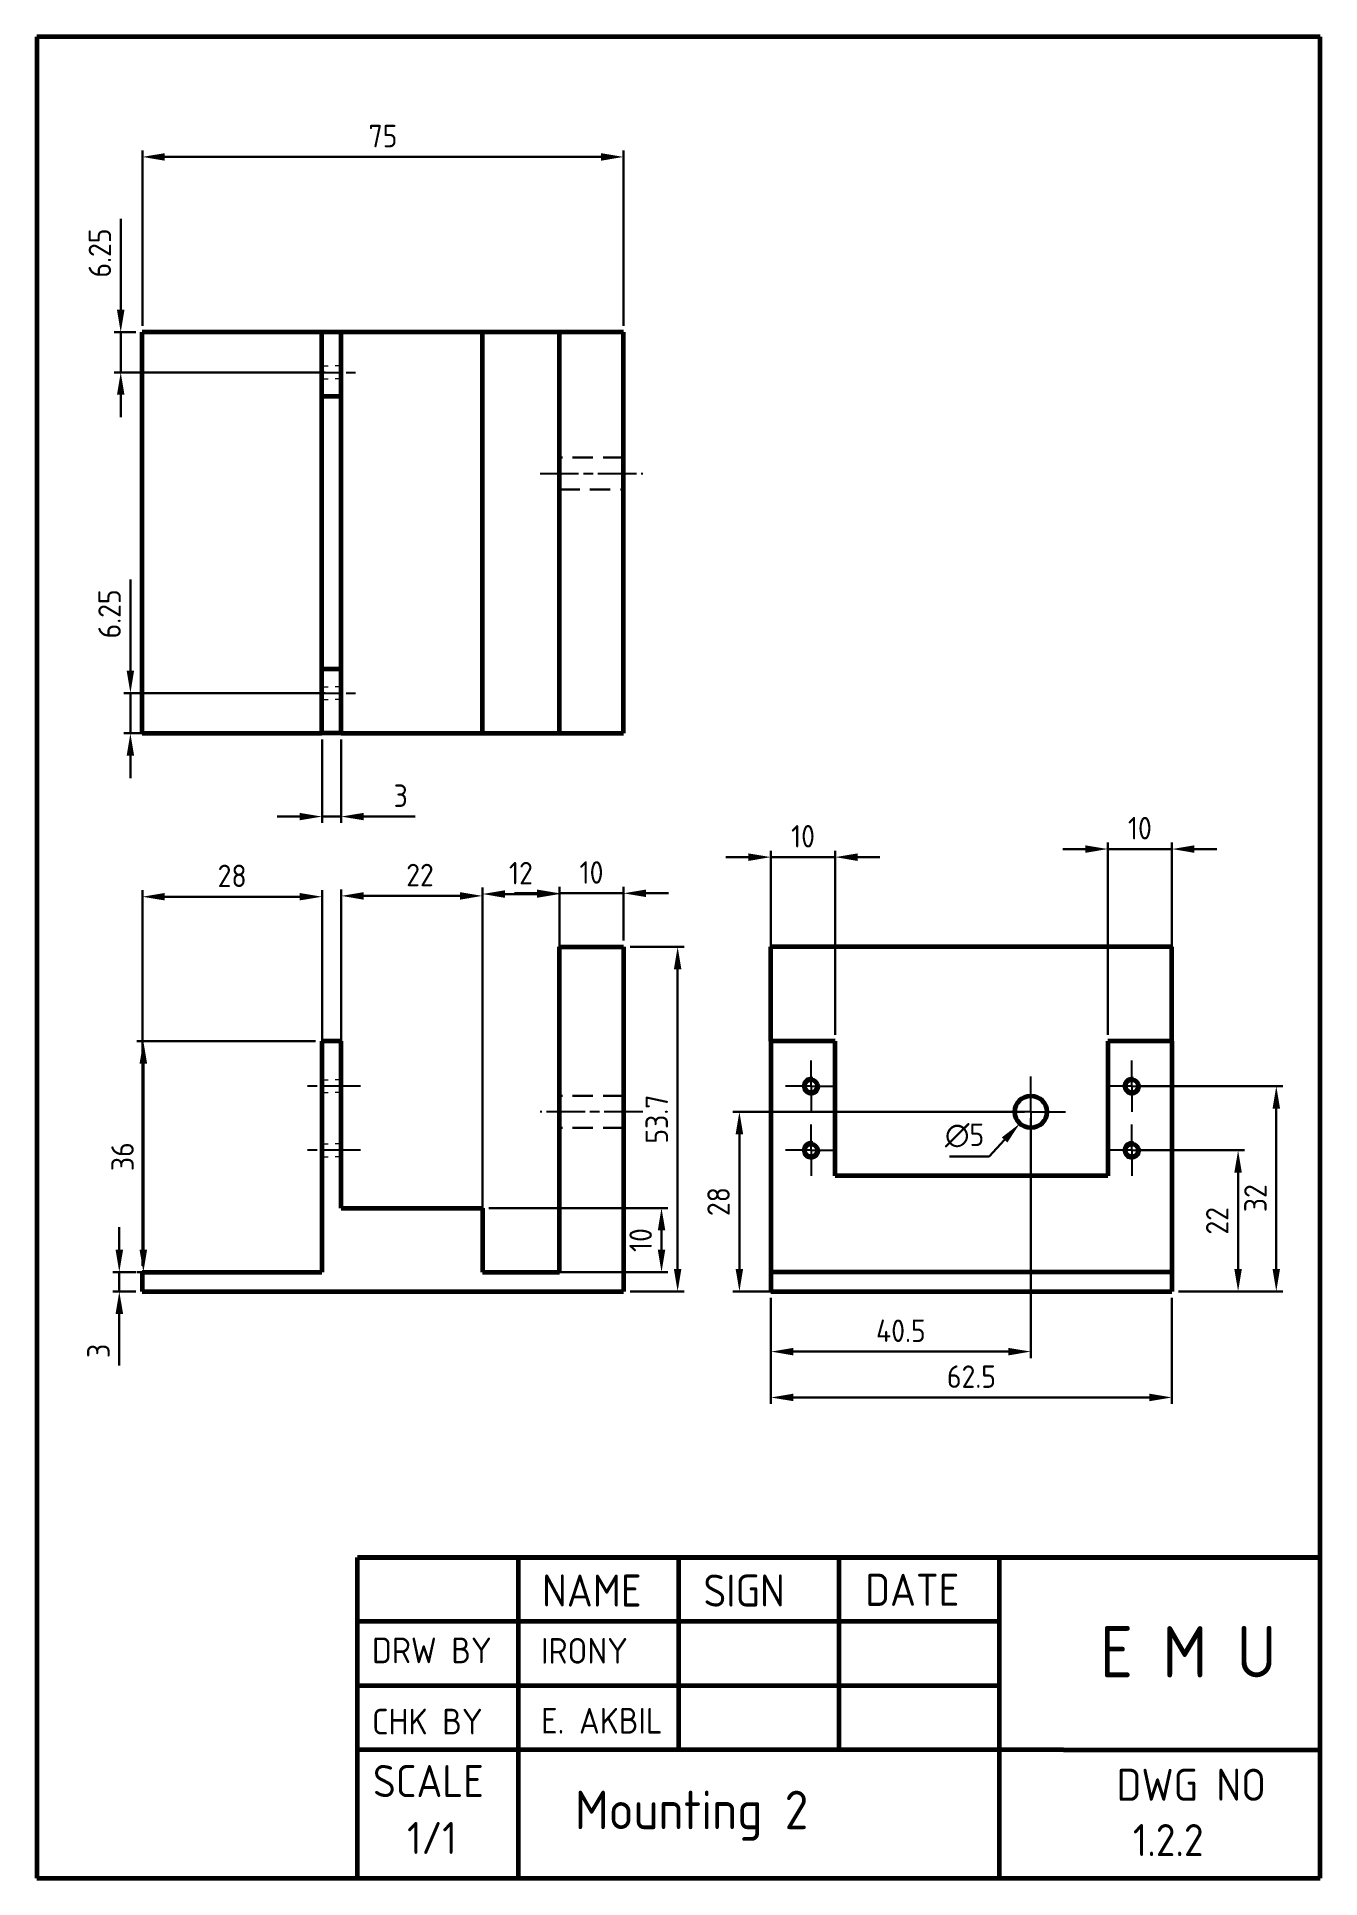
# Paper-space layout 'Title Block' of a CAD drawing. Header units: millimetres. Extents: x 4 to 204, y 4 to 291.
# The model-space entities are those that its viewports show. They can reach past a viewport. Long polylines and large blocks are cut down to what shows.
import ezdxf

# ---------------------------------------------------------------- set-up
doc = ezdxf.new("R2010")
doc.units = ezdxf.units.MM
for name, pattern in [('AM_ISO08W050', [18, 12, -1.5, 3, -1.5]), ('AM_ISO08W050x2', [9, 6, -0.75, 1.5, -0.75]), ('HIDDEN2', [4.7625, 3.175, -1.5875])]:
    doc.linetypes.add(name, pattern=pattern)
doc.layers.get('0').update_dxf_attribs({"lineweight": 60})
for name, color, linetype, lineweight in [('AM_7', 4, 'AM_ISO08W050', 25), ('Annotations', 50, 'Continuous', 30), ('Hidden Line', 7, 'HIDDEN2', 30)]:
    doc.layers.add(name, color=color, linetype=linetype, lineweight=lineweight)
doc.layers.add('viewport', color=7, linetype='Continuous')
doc.layers.get('viewport').off()
doc.styles.get("Standard").update_dxf_attribs({"font": 'ISOCP.SHX'})
doc.dimstyles.new('AM_ISO', dxfattribs={"dimtxt": 3.5, "dimasz": 3.5, "dimexe": 1, "dimexo": 1, "dimgap": 1.5, "dimtad": 1, "dimdsep": 46, "dimtxsty": 'Standard', "dimcen": 0, "dimclrd": 256, "dimclre": 256, "dimclrt": 2, "dimadec": 0, "dimazin": 2, "dimtp": 0.1, "dimtm": 0.1, "dimtfac": 0.71, "dimtdec": 3, "dimtmove": 0, "dimatfit": 3, "dimfxl": 1, "dimlwd": -1, "dimlwe": -1, "dimarcsym": 1})
doc.dimstyles.new('AM_ISO$3', dxfattribs={"dimtxt": 3.5, "dimasz": 3.5, "dimexe": 1, "dimexo": 1, "dimgap": 1.5, "dimtad": 1, "dimtoh": 1, "dimdsep": 46, "dimtxsty": 'Standard', "dimcen": 0, "dimclrd": 256, "dimclre": 256, "dimclrt": 2, "dimadec": 0, "dimazin": 2, "dimtp": 0.1, "dimtm": 0.1, "dimtfac": 0.71, "dimtdec": 3, "dimtofl": 0, "dimtmove": 0, "dimatfit": 0, "dimfxl": 1, "dimlwd": -1, "dimlwe": -1, "dimarcsym": 1})

psp = doc.layouts.new('Title Block')

# ---------------------------------------------------------------- texts
at = {"attachment_point": 1}
for s, insert, char_height, width in [('NAME', (82.94, 51.52), 5, 20.6755), ('SIGN', (108.1, 51.52), 5, 20.6755), ('DATE', (133.3, 51.64), 5, 20.6755), ('E M U', (169.88, 43.48), 8, 31.5091), ('DRW BY', (56.44, 41.7), 4, 27.5), ('IRONY', (82.78, 41.63), 4, 21.0405), ('CHK BY', (56.44, 30.6), 4, 27.5), ('E. AKBIL', (82.78, 30.73), 4, 21.0405), ('SCALE', (56.59, 21.83), 5, 20.6755), ('DWG NO', (172.48, 21.25), 5, 29.164), ('Mounting 2', (88.05, 17.83), 6, 82.5), ('1/1', (61.91, 12.96), 5, 20.6755), ('1.2.2', (175.01, 12.63), 5, 20.6755)]:
    psp.add_mtext(s, dxfattribs=dict(at, insert=insert, char_height=char_height, width=width))

msp = doc.modelspace()

# ---------------------------------------------------------------- blocks, each defined once
blk = doc.blocks.new('*D9')
at = {"layer": 'Annotations', "linetype": 'ByBlock', "transparency": 16777216}
for p, q in [((185.5, 205), (193.92, 205)), ((192.92, 154.8), (192.92, 201.5)), ((185.5, 151.3), (193.92, 151.3))]:
    blk.add_line(p, q, dxfattribs=at)
at = {"layer": 'Annotations', "lineweight": 20, "transparency": 16777216}
for points in [[(192.34, 201.5), (193.51, 201.5), (192.92, 205)], [(192.34, 154.8), (193.51, 154.8), (192.92, 151.3)]]:
    blk.add_solid(points, dxfattribs=at)
at = {"layer": 'Defpoints', "color": 0, "lineweight": 20, "transparency": 16777216}
for p in [(184.5, 205), (192.92, 205), (184.5, 151.3)]:
    blk.add_point(p, dxfattribs=at)
at = {"layer": 'Annotations', "color": 2, "transparency": 16777216, "insert": (189.67, 178.15), "char_height": 3.5, "attachment_point": 5, "rotation": 90}
blk.add_mtext('53.7', dxfattribs=at)
blk = doc.blocks.new('*D10')
at = {"layer": 'Annotations', "linetype": 'ByBlock', "transparency": 16777216}
for p, q in [((105.91, 157.8), (105.91, 161.3)), ((108.5, 154.3), (104.91, 154.3)), ((105.91, 154.3), (105.91, 151.3)), ((108.5, 151.3), (104.91, 151.3)), ((105.91, 147.8), (105.91, 139.75))]:
    blk.add_line(p, q, dxfattribs=at)
at = {"layer": 'Annotations', "lineweight": 20, "transparency": 16777216}
for points in [[(105.33, 157.8), (106.5, 157.8), (105.91, 154.3)], [(105.33, 147.8), (106.5, 147.8), (105.91, 151.3)]]:
    blk.add_solid(points, dxfattribs=at)
at = {"layer": 'Defpoints', "color": 0, "lineweight": 20, "transparency": 16777216}
for p in [(109.5, 154.3), (105.91, 151.3), (109.5, 151.3)]:
    blk.add_point(p, dxfattribs=at)
at = {"layer": 'Annotations', "color": 2, "transparency": 16777216, "insert": (102.66, 142.03), "char_height": 3.5, "attachment_point": 5, "rotation": 90}
blk.add_mtext('3', dxfattribs=at)
blk = doc.blocks.new('*D11')
at = {"layer": 'Annotations', "linetype": 'ByBlock', "transparency": 16777216}
for p, q in [((109.5, 155.3), (109.5, 213.82)), ((113, 212.82), (134, 212.82)), ((137.5, 155.3), (137.5, 213.82))]:
    blk.add_line(p, q, dxfattribs=at)
at = {"layer": 'Annotations', "lineweight": 20, "transparency": 16777216}
for points in [[(113, 213.4), (113, 212.24), (109.5, 212.82)], [(134, 213.4), (134, 212.24), (137.5, 212.82)]]:
    blk.add_solid(points, dxfattribs=at)
at = {"layer": 'Defpoints', "color": 0, "lineweight": 20, "transparency": 16777216}
for p in [(137.5, 212.82), (109.5, 154.3), (137.5, 154.3)]:
    blk.add_point(p, dxfattribs=at)
at = {"layer": 'Annotations', "color": 2, "transparency": 16777216, "insert": (123.5, 216.07), "char_height": 3.5, "attachment_point": 5}
blk.add_mtext('28', dxfattribs=at)
blk = doc.blocks.new('*D12')
at = {"layer": 'Annotations', "linetype": 'ByBlock', "transparency": 16777216}
for p, q in [((140.5, 165.3), (140.5, 213.95)), ((144, 212.95), (159, 212.95)), ((162.5, 165.3), (162.5, 213.95))]:
    blk.add_line(p, q, dxfattribs=at)
at = {"layer": 'Annotations', "transparency": 16777216}
for points in [[(144, 213.53), (144, 212.36), (140.5, 212.95)], [(159, 213.53), (159, 212.36), (162.5, 212.95)]]:
    blk.add_solid(points, dxfattribs=at)
at = {"layer": 'Defpoints', "color": 0, "transparency": 16777216}
for p in [(162.5, 212.95), (140.5, 164.3), (162.5, 164.3)]:
    blk.add_point(p, dxfattribs=at)
at = {"layer": 'Annotations', "color": 2, "transparency": 16777216, "insert": (152.77, 216.2), "char_height": 3.5, "attachment_point": 5}
blk.add_mtext('22', dxfattribs=at)
blk = doc.blocks.new('*D13')
at = {"layer": 'Annotations', "linetype": 'ByBlock', "transparency": 16777216}
for p, q in [((162.5, 155.3), (162.5, 214.24)), ((166, 213.24), (171, 213.24)), ((174.5, 155.3), (174.5, 214.24))]:
    blk.add_line(p, q, dxfattribs=at)
at = {"layer": 'Annotations', "lineweight": 20, "transparency": 16777216}
for points in [[(166, 213.82), (166, 212.65), (162.5, 213.24)], [(171, 213.82), (171, 212.65), (174.5, 213.24)]]:
    blk.add_solid(points, dxfattribs=at)
at = {"layer": 'Defpoints', "color": 0, "lineweight": 20, "transparency": 16777216}
for p in [(174.5, 213.24), (162.5, 154.3), (174.5, 154.3)]:
    blk.add_point(p, dxfattribs=at)
at = {"layer": 'Annotations', "color": 2, "transparency": 16777216, "insert": (168.5, 216.49), "char_height": 3.5, "attachment_point": 5}
blk.add_mtext('12', dxfattribs=at)
blk = doc.blocks.new('*D14')
at = {"layer": 'Annotations', "linetype": 'ByBlock', "transparency": 16777216}
for p, q in [((171, 213.35), (167.5, 213.35)), ((174.5, 206), (174.5, 214.35)), ((174.5, 213.35), (184.5, 213.35)), ((184.5, 206), (184.5, 214.35)), ((188, 213.35), (191.5, 213.35))]:
    blk.add_line(p, q, dxfattribs=at)
at = {"layer": 'Annotations', "transparency": 16777216}
for points in [[(171, 213.94), (171, 212.77), (174.5, 213.35)], [(188, 213.94), (188, 212.77), (184.5, 213.35)]]:
    blk.add_solid(points, dxfattribs=at)
at = {"layer": 'Defpoints', "color": 0, "transparency": 16777216}
for p in [(184.5, 213.35), (174.5, 205), (184.5, 205)]:
    blk.add_point(p, dxfattribs=at)
at = {"layer": 'Annotations', "color": 2, "transparency": 16777216, "insert": (179.5, 216.6), "char_height": 3.5, "attachment_point": 5}
blk.add_mtext('10', dxfattribs=at)
blk = doc.blocks.new('*D15')
at = {"layer": 'Annotations', "linetype": 'ByBlock', "transparency": 16777216}
for p, q in [((136.5, 190.3), (108.66, 190.3)), ((109.66, 157.8), (109.66, 186.8)), ((136.5, 154.3), (108.66, 154.3))]:
    blk.add_line(p, q, dxfattribs=at)
at = {"layer": 'Annotations', "transparency": 16777216}
for points in [[(109.07, 186.8), (110.24, 186.8), (109.66, 190.3)], [(109.07, 157.8), (110.24, 157.8), (109.66, 154.3)]]:
    blk.add_solid(points, dxfattribs=at)
at = {"layer": 'Defpoints', "color": 0, "transparency": 16777216}
for p in [(109.66, 190.3), (137.5, 190.3), (137.5, 154.3)]:
    blk.add_point(p, dxfattribs=at)
at = {"layer": 'Annotations', "color": 2, "transparency": 16777216, "insert": (106.41, 172.3), "char_height": 3.5, "attachment_point": 5, "rotation": 90}
blk.add_mtext('36', dxfattribs=at)
blk = doc.blocks.new('*D16')
at = {"layer": 'Annotations', "linetype": 'ByBlock', "transparency": 16777216}
for p, q in [((163.5, 164.3), (191.41, 164.3)), ((190.41, 160.8), (190.41, 157.8)), ((163.5, 154.3), (191.41, 154.3))]:
    blk.add_line(p, q, dxfattribs=at)
at = {"layer": 'Annotations', "lineweight": 20, "transparency": 16777216}
for points in [[(189.83, 160.8), (191, 160.8), (190.41, 164.3)], [(189.83, 157.8), (191, 157.8), (190.41, 154.3)]]:
    blk.add_solid(points, dxfattribs=at)
at = {"layer": 'Defpoints', "color": 0, "lineweight": 20, "transparency": 16777216}
for p in [(162.5, 164.3), (162.5, 154.3), (190.41, 154.3)]:
    blk.add_point(p, dxfattribs=at)
at = {"layer": 'Annotations', "color": 2, "transparency": 16777216, "insert": (187.16, 159.3), "char_height": 3.5, "attachment_point": 5, "rotation": 90}
blk.add_mtext('10', dxfattribs=at)
blk = doc.blocks.new('*D17')
at = {"layer": 'Annotations', "linetype": 'ByBlock', "transparency": 16777216}
for p, q in [((109.5, 301.8), (109.5, 329.13)), ((113, 328.13), (181, 328.13)), ((184.5, 301.8), (184.5, 329.13))]:
    blk.add_line(p, q, dxfattribs=at)
at = {"layer": 'Annotations', "lineweight": 20, "transparency": 16777216}
for points in [[(113, 328.71), (113, 327.54), (109.5, 328.13)], [(181, 328.71), (181, 327.54), (184.5, 328.13)]]:
    blk.add_solid(points, dxfattribs=at)
at = {"layer": 'Defpoints', "color": 0, "lineweight": 20, "transparency": 16777216}
for p in [(184.5, 328.13), (109.5, 300.8), (184.5, 300.8)]:
    blk.add_point(p, dxfattribs=at)
at = {"layer": 'Annotations', "color": 2, "lineweight": 20, "transparency": 16777216, "insert": (147, 331.38), "char_height": 3.5, "attachment_point": 5}
blk.add_mtext('75', dxfattribs=at)
blk = doc.blocks.new('*D19')
at = {"layer": 'Annotations', "linetype": 'ByBlock', "transparency": 16777216}
for p, q in [((107.64, 248.05), (107.64, 262.25)), ((138, 244.55), (106.64, 244.55)), ((107.64, 238.3), (107.64, 244.55)), ((138, 238.3), (106.64, 238.3)), ((107.64, 234.8), (107.64, 231.3))]:
    blk.add_line(p, q, dxfattribs=at)
at = {"layer": 'Annotations', "lineweight": 20, "transparency": 16777216}
for points in [[(107.06, 248.05), (108.22, 248.05), (107.64, 244.55)], [(107.06, 234.8), (108.22, 234.8), (107.64, 238.3)]]:
    blk.add_solid(points, dxfattribs=at)
at = {"layer": 'Defpoints', "color": 0, "lineweight": 20, "transparency": 16777216}
for p in [(107.64, 244.55), (139, 244.55), (139, 238.3)]:
    blk.add_point(p, dxfattribs=at)
at = {"layer": 'Annotations', "color": 2, "lineweight": 20, "transparency": 16777216, "insert": (104.39, 256.9), "char_height": 3.5, "attachment_point": 5, "rotation": 90}
blk.add_mtext('6.25', dxfattribs=at)
blk = doc.blocks.new('*D21')
at = {"layer": 'Annotations', "linetype": 'ByBlock', "transparency": 16777216}
for p, q in [((106.13, 304.3), (106.13, 318.5)), ((108.5, 300.8), (105.13, 300.8)), ((106.13, 294.55), (106.13, 300.8)), ((138, 294.55), (105.13, 294.55)), ((106.13, 291.05), (106.13, 287.55))]:
    blk.add_line(p, q, dxfattribs=at)
at = {"layer": 'Annotations', "lineweight": 20, "transparency": 16777216}
for points in [[(105.55, 304.3), (106.72, 304.3), (106.13, 300.8)], [(105.55, 291.05), (106.72, 291.05), (106.13, 294.55)]]:
    blk.add_solid(points, dxfattribs=at)
at = {"layer": 'Defpoints', "color": 0, "lineweight": 20, "transparency": 16777216}
for p in [(106.13, 300.8), (109.5, 300.8), (139, 294.55)]:
    blk.add_point(p, dxfattribs=at)
at = {"layer": 'Annotations', "color": 2, "lineweight": 20, "transparency": 16777216, "insert": (102.88, 313.15), "char_height": 3.5, "attachment_point": 5, "rotation": 90}
blk.add_mtext('6.25', dxfattribs=at)
blk = doc.blocks.new('*D22')
at = {"layer": 'Annotations', "linetype": 'ByBlock', "transparency": 16777216}
for p, q in [((207.46, 150.3), (207.46, 133.77)), ((269.96, 150.3), (269.96, 133.77)), ((210.96, 134.77), (266.46, 134.77))]:
    blk.add_line(p, q, dxfattribs=at)
at = {"layer": 'Annotations', "lineweight": 20, "transparency": 16777216}
for points in [[(210.96, 135.36), (210.96, 134.19), (207.46, 134.77)], [(266.46, 135.36), (266.46, 134.19), (269.96, 134.77)]]:
    blk.add_solid(points, dxfattribs=at)
at = {"layer": 'Defpoints', "color": 0, "lineweight": 20, "transparency": 16777216}
for p in [(207.46, 151.3), (269.96, 151.3), (269.96, 134.77)]:
    blk.add_point(p, dxfattribs=at)
at = {"layer": 'Annotations', "color": 2, "lineweight": 20, "transparency": 16777216, "insert": (238.71, 138.02), "char_height": 3.5, "attachment_point": 5}
blk.add_mtext('62.5', dxfattribs=at)
blk = doc.blocks.new('*D23')
at = {"layer": 'Annotations', "linetype": 'ByBlock', "transparency": 16777216}
for p, q in [((264.71, 173.3), (281.27, 173.3)), ((280.27, 154.8), (280.27, 169.8)), ((270.96, 151.3), (281.27, 151.3))]:
    blk.add_line(p, q, dxfattribs=at)
at = {"layer": 'Annotations', "lineweight": 20, "transparency": 16777216}
for points in [[(279.68, 169.8), (280.85, 169.8), (280.27, 173.3)], [(279.68, 154.8), (280.85, 154.8), (280.27, 151.3)]]:
    blk.add_solid(points, dxfattribs=at)
at = {"layer": 'Defpoints', "color": 0, "lineweight": 20, "transparency": 16777216}
for p in [(263.71, 173.3), (280.27, 173.3), (269.96, 151.3)]:
    blk.add_point(p, dxfattribs=at)
at = {"layer": 'Annotations', "color": 2, "lineweight": 20, "transparency": 16777216, "insert": (277.02, 162.3), "char_height": 3.5, "attachment_point": 5, "rotation": 90}
blk.add_mtext('22', dxfattribs=at)
blk = doc.blocks.new('*D24')
at = {"layer": 'Annotations', "linetype": 'ByBlock', "transparency": 16777216}
for p, q in [((264.71, 183.3), (287.22, 183.3)), ((286.22, 154.8), (286.22, 179.8)), ((270.96, 151.3), (287.22, 151.3))]:
    blk.add_line(p, q, dxfattribs=at)
at = {"layer": 'Annotations', "lineweight": 20, "transparency": 16777216}
for points in [[(285.64, 179.8), (286.8, 179.8), (286.22, 183.3)], [(285.64, 154.8), (286.8, 154.8), (286.22, 151.3)]]:
    blk.add_solid(points, dxfattribs=at)
at = {"layer": 'Defpoints', "color": 0, "lineweight": 20, "transparency": 16777216}
for p in [(263.71, 183.3), (286.22, 183.3), (269.96, 151.3)]:
    blk.add_point(p, dxfattribs=at)
at = {"layer": 'Annotations', "color": 2, "lineweight": 20, "transparency": 16777216, "insert": (282.97, 165.83), "char_height": 3.5, "attachment_point": 5, "rotation": 90}
blk.add_mtext('32', dxfattribs=at)
blk = doc.blocks.new('*D25')
at = {"layer": 'Annotations', "linetype": 'ByBlock', "transparency": 16777216}
for p, q in [((203.96, 218.99), (200.46, 218.99)), ((207.46, 191.3), (207.46, 219.99)), ((207.46, 218.99), (217.46, 218.99)), ((217.46, 191.3), (217.46, 219.99)), ((220.96, 218.99), (224.46, 218.99))]:
    blk.add_line(p, q, dxfattribs=at)
at = {"layer": 'Annotations', "lineweight": 20, "transparency": 16777216}
for points in [[(203.96, 219.57), (203.96, 218.4), (207.46, 218.99)], [(220.96, 219.57), (220.96, 218.4), (217.46, 218.99)]]:
    blk.add_solid(points, dxfattribs=at)
at = {"layer": 'Defpoints', "color": 0, "lineweight": 20, "transparency": 16777216}
for p in [(217.46, 218.99), (207.46, 190.3), (217.46, 190.3)]:
    blk.add_point(p, dxfattribs=at)
at = {"layer": 'Annotations', "color": 2, "lineweight": 20, "transparency": 16777216, "insert": (212.46, 222.24), "char_height": 3.5, "attachment_point": 5}
blk.add_mtext('10', dxfattribs=at)
blk = doc.blocks.new('*D26')
at = {"layer": 'Annotations', "linetype": 'ByBlock', "transparency": 16777216}
for p, q in [((259.96, 191.3), (259.96, 221.25)), ((269.96, 191.3), (269.96, 221.25)), ((256.46, 220.25), (252.96, 220.25)), ((259.96, 220.25), (269.96, 220.25)), ((273.46, 220.25), (276.96, 220.25))]:
    blk.add_line(p, q, dxfattribs=at)
at = {"layer": 'Annotations', "lineweight": 20, "transparency": 16777216}
for points in [[(256.46, 220.83), (256.46, 219.66), (259.96, 220.25)], [(273.46, 220.83), (273.46, 219.66), (269.96, 220.25)]]:
    blk.add_solid(points, dxfattribs=at)
at = {"layer": 'Defpoints', "color": 0, "lineweight": 20, "transparency": 16777216}
for p in [(269.96, 220.25), (259.96, 190.3), (269.96, 190.3)]:
    blk.add_point(p, dxfattribs=at)
at = {"layer": 'Annotations', "color": 2, "lineweight": 20, "transparency": 16777216, "insert": (264.96, 223.5), "char_height": 3.5, "attachment_point": 5}
blk.add_mtext('10', dxfattribs=at)
blk = doc.blocks.new('*D27')
at = {"layer": 'Annotations', "linetype": 'ByBlock', "transparency": 16777216}
for p, q in [((137.5, 237.3), (137.5, 224.31)), ((140.5, 237.3), (140.5, 224.31)), ((134, 225.31), (130.5, 225.31)), ((137.5, 225.31), (140.5, 225.31)), ((144, 225.31), (152.04, 225.31))]:
    blk.add_line(p, q, dxfattribs=at)
at = {"layer": 'Annotations', "lineweight": 20, "transparency": 16777216}
for points in [[(134, 225.89), (134, 224.73), (137.5, 225.31)], [(144, 225.89), (144, 224.73), (140.5, 225.31)]]:
    blk.add_solid(points, dxfattribs=at)
at = {"layer": 'Defpoints', "color": 0, "lineweight": 20, "transparency": 16777216}
for p in [(137.5, 238.3), (140.5, 238.3), (140.5, 225.31)]:
    blk.add_point(p, dxfattribs=at)
at = {"layer": 'Annotations', "color": 2, "lineweight": 20, "transparency": 16777216, "insert": (149.77, 228.56), "char_height": 3.5, "attachment_point": 5}
blk.add_mtext('3', dxfattribs=at)
blk = doc.blocks.new('*D28')
at = {"layer": 'Annotations', "linetype": 'ByBlock', "transparency": 16777216}
for p, q in [((247.96, 178.3), (247.96, 140.92)), ((207.46, 150.3), (207.46, 140.92)), ((244.46, 141.92), (210.96, 141.92))]:
    blk.add_line(p, q, dxfattribs=at)
at = {"layer": 'Annotations', "lineweight": 20, "transparency": 16777216}
for points in [[(210.96, 142.5), (210.96, 141.33), (207.46, 141.92)], [(244.46, 142.5), (244.46, 141.33), (247.96, 141.92)]]:
    blk.add_solid(points, dxfattribs=at)
at = {"layer": 'Defpoints', "color": 0, "lineweight": 20, "transparency": 16777216}
for p in [(247.96, 179.3), (207.46, 151.3), (207.46, 141.92)]:
    blk.add_point(p, dxfattribs=at)
at = {"layer": 'Annotations', "color": 2, "lineweight": 20, "transparency": 16777216, "insert": (227.71, 145.17), "char_height": 3.5, "attachment_point": 5}
blk.add_mtext('40.5', dxfattribs=at)
blk = doc.blocks.new('*D29')
at = {"layer": 'Annotations', "linetype": 'ByBlock', "transparency": 16777216}
for p, q in [((246.96, 179.3), (201.55, 179.3)), ((202.55, 175.8), (202.55, 154.8)), ((246.96, 151.3), (201.55, 151.3))]:
    blk.add_line(p, q, dxfattribs=at)
at = {"layer": 'Annotations', "lineweight": 20, "transparency": 16777216}
for points in [[(201.96, 175.8), (203.13, 175.8), (202.55, 179.3)], [(201.96, 154.8), (203.13, 154.8), (202.55, 151.3)]]:
    blk.add_solid(points, dxfattribs=at)
at = {"layer": 'Defpoints', "color": 0, "lineweight": 20, "transparency": 16777216}
for p in [(247.96, 179.3), (202.55, 151.3), (247.96, 151.3)]:
    blk.add_point(p, dxfattribs=at)
at = {"layer": 'Annotations', "color": 2, "lineweight": 20, "transparency": 16777216, "insert": (199.3, 165.3), "char_height": 3.5, "attachment_point": 5, "rotation": 90}
blk.add_mtext('28', dxfattribs=at)
blk = doc.blocks.new('*D30')
at = {"layer": 'Annotations', "linetype": 'ByBlock', "transparency": 16777216}
for p, q in [((241.49, 172.35), (235.29, 172.35)), ((243.87, 174.91), (241.49, 172.35))]:
    blk.add_line(p, q, dxfattribs=at)
at = {"layer": 'Annotations', "lineweight": 20, "transparency": 16777216}
blk.add_solid([(243.45, 175.31), (244.3, 174.51), (246.26, 177.47)], dxfattribs=at)
at = {"layer": 'Defpoints', "color": 0, "lineweight": 20, "transparency": 16777216}
for p in [(249.67, 181.13), (246.26, 177.47)]:
    blk.add_point(p, dxfattribs=at)
at = {"layer": 'Annotations', "color": 2, "lineweight": 20, "transparency": 16777216, "insert": (237.64, 175.6), "char_height": 3.5, "attachment_point": 5}
blk.add_mtext('∅5', dxfattribs=at)

# ---------------------------------------------------------------- dimensions: what is measured, and where the dimension line sits
at = {"layer": 'Annotations', "lineweight": 20}
for base, p1, p2, picture, middle in [((184.495, 328.126), (109.495, 300.8), (184.495, 300.8), '*D17', (146.995, 331.376)), ((140.495, 225.309), (137.495, 238.3), (140.495, 238.3), '*D27', (149.768, 228.559)), ((217.462, 218.987), (207.462, 190.299), (217.462, 190.299), '*D25', (212.462, 222.237)), ((269.962, 220.247), (259.962, 190.299), (269.962, 190.299), '*D26', (264.962, 223.497)), ((207.462, 141.916), (247.964, 179.299), (207.462, 151.299), '*D28', (227.713, 145.166)), ((269.962, 134.774), (207.462, 151.299), (269.962, 151.299), '*D22', (238.712, 138.025))]:
    dim = msp.add_linear_dim(base=base, p1=p1, p2=p2, dimstyle='AM_ISO', dxfattribs=at)
    dim.commit()
    dim.dimension.update_dxf_attribs({"geometry": picture, "text_midpoint": middle})
for base, p1, p2, picture, middle in [((106.134, 300.8), (138.995, 294.55), (109.495, 300.8), '*D21', (102.884, 313.152)), ((107.641, 244.55), (138.995, 238.3), (138.995, 244.55), '*D19', (104.391, 256.902)), ((202.547, 151.299), (247.964, 179.299), (247.964, 151.299), '*D29', (199.296, 165.299))]:
    dim = msp.add_linear_dim(base=base, p1=p1, p2=p2, angle=90, dimstyle='AM_ISO', dxfattribs=at)
    dim.commit()
    dim.dimension.update_dxf_attribs({"geometry": picture, "text_midpoint": middle})
at = {"layer": 'Annotations'}
for base, p1, p2, picture, middle in [((137.495, 212.82), (109.495, 154.299), (137.495, 154.299), '*D11', (123.495, 212.82)), ((162.495, 212.946), (140.495, 164.299), (162.495, 164.299), '*D12', (152.774, 212.946)), ((174.495, 213.238), (162.495, 154.299), (174.495, 154.299), '*D13', (168.495, 213.238))]:
    dim = msp.add_linear_dim(base=base, p1=p1, p2=p2, dimstyle='AM_ISO', dxfattribs=at)
    dim.commit()
    dim.dimension.update_dxf_attribs({"geometry": picture, "text_midpoint": middle, "dimtype": 160})
dim = msp.add_linear_dim(base=(184.495, 213.352), p1=(174.495, 204.999), p2=(184.495, 204.999), dimstyle='AM_ISO', dxfattribs=at)
dim.commit()
dim.dimension.update_dxf_attribs({"geometry": '*D14', "text_midpoint": (179.495, 216.602)})
for base, p1, p2, picture, middle in [((192.925, 204.999), (184.495, 151.299), (184.495, 204.999), '*D9', (192.925, 178.149)), ((190.415, 154.299), (162.495, 164.299), (162.495, 154.299), '*D16', (190.415, 159.299))]:
    dim = msp.add_linear_dim(base=base, p1=p1, p2=p2, angle=90, dimstyle='AM_ISO', dxfattribs=at)
    dim.commit()
    dim.dimension.update_dxf_attribs({"geometry": picture, "text_midpoint": middle, "dimtype": 160})
for base, p1, p2, picture, middle in [((109.658, 190.299), (137.495, 154.299), (137.495, 190.299), '*D15', (106.408, 172.299)), ((105.913, 151.299), (109.495, 154.299), (109.495, 151.299), '*D10', (102.663, 142.026))]:
    dim = msp.add_linear_dim(base=base, p1=p1, p2=p2, angle=90, dimstyle='AM_ISO', dxfattribs=at)
    dim.commit()
    dim.dimension.update_dxf_attribs({"geometry": picture, "text_midpoint": middle})
at = {"layer": 'Annotations', "lineweight": 20}
dim = msp.add_diameter_dim_2p(p1=(249.669, 181.127), p2=(246.259, 177.47), dimstyle='AM_ISO$3', dxfattribs=at)
dim.commit()
dim.dimension.update_dxf_attribs({"geometry": '*D30', "text_midpoint": (237.638, 172.35), "dimtype": 163})
for base, p2, picture, middle in [((286.221, 183.299), (263.712, 183.299), '*D24', (286.221, 165.83)), ((280.266, 173.299), (263.712, 173.299), '*D23', (280.266, 162.299))]:
    dim = msp.add_linear_dim(base=base, p1=(269.962, 151.299), p2=p2, angle=90, dimstyle='AM_ISO', dxfattribs=at)
    dim.commit()
    dim.dimension.update_dxf_attribs({"geometry": picture, "text_midpoint": middle, "dimtype": 160})

# ---------------------------------------------------------------- linework, layer by layer
for p, q in [((109.495, 238.3), (109.495, 300.8)), ((137.495, 300.8), (109.495, 300.8)), ((137.495, 290.8), (137.495, 300.8)), ((140.495, 300.8), (137.495, 300.8)), ((140.495, 290.8), (140.495, 300.8)), ((162.495, 300.8), (140.495, 300.8)), ((162.495, 238.3), (162.495, 300.8)), ((174.495, 300.8), (162.495, 300.8)), ((174.495, 238.3), (174.495, 300.8)), ((184.495, 300.8), (174.495, 300.8)), ((184.495, 238.3), (184.495, 300.8)), ((140.495, 290.8), (137.495, 290.8)), ((137.495, 248.3), (137.495, 290.8)), ((140.495, 248.3), (140.495, 290.8)), ((140.495, 248.3), (137.495, 248.3)), ((137.495, 238.3), (137.495, 248.3)), ((140.495, 238.3), (140.495, 248.3)), ((109.495, 238.3), (137.495, 238.3)), ((140.495, 238.3), (137.495, 238.3)), ((140.495, 238.3), (162.495, 238.3)), ((162.495, 238.3), (174.495, 238.3)), ((174.495, 238.3), (184.495, 238.3)), ((174.495, 154.299), (174.495, 204.999)), ((174.495, 204.999), (184.495, 204.999)), ((184.495, 204.999), (184.495, 151.299)), ((269.962, 204.999), (207.462, 204.999)), ((207.462, 190.299), (207.462, 204.999)), ((269.962, 190.299), (269.962, 204.999)), ((137.495, 190.299), (137.495, 154.299)), ((140.495, 190.299), (137.495, 190.299)), ((140.495, 164.299), (140.495, 190.299)), ((217.462, 190.299), (207.462, 190.299)), ((207.462, 190.299), (207.462, 154.299)), ((217.462, 169.299), (217.462, 190.299)), ((259.962, 190.299), (259.962, 169.299)), ((269.962, 190.299), (259.962, 190.299)), ((269.962, 190.299), (269.962, 154.299)), ((259.962, 169.299), (217.462, 169.299)), ((140.495, 164.299), (162.495, 164.299)), ((162.495, 164.299), (162.495, 154.299)), ((109.495, 154.299), (109.495, 151.299)), ((109.495, 154.299), (137.495, 154.299)), ((162.495, 154.299), (174.495, 154.299)), ((207.462, 154.299), (207.462, 151.299)), ((269.962, 154.299), (207.462, 154.299)), ((269.962, 154.299), (269.962, 151.299)), ((109.495, 151.299), (184.495, 151.299)), ((207.462, 151.299), (269.962, 151.299))]:
    msp.add_line(p, q)
for centre, radius in [((213.712, 183.299), 1), ((263.712, 183.299), 1), ((247.964, 179.299), 2.5), ((213.712, 173.299), 1), ((263.712, 173.299), 1)]:
    msp.add_circle(centre, radius)
at = {"lineweight": 20}
for centre in [(213.712, 183.299), (263.712, 183.299), (213.712, 173.299), (263.712, 173.299)]:
    msp.add_arc(centre, 1.36, 79.16323, 10.85295, dxfattribs=at)
at = {"layer": 'AM_7', "linetype": 'AM_ISO08W050x2'}
for p, q in [((134.495, 294.55), (143.495, 294.55)), ((171.495, 278.8), (187.495, 278.8)), ((134.495, 244.55), (143.495, 244.55)), ((213.712, 183.299), (213.712, 187.299)), ((263.712, 183.299), (263.712, 187.299)), ((247.964, 179.299), (247.964, 184.799)), ((143.495, 183.299), (134.495, 183.299)), ((213.712, 183.299), (209.712, 183.299)), ((213.712, 183.299), (217.712, 183.299)), ((213.712, 183.299), (213.712, 179.299)), ((263.712, 183.299), (259.712, 183.299)), ((263.712, 183.299), (267.712, 183.299)), ((263.712, 183.299), (263.712, 179.299)), ((187.495, 179.299), (171.495, 179.299)), ((247.964, 179.299), (242.464, 179.299)), ((247.855, 179.299), (253.355, 179.299)), ((247.964, 179.299), (247.964, 173.799)), ((213.712, 173.299), (213.712, 177.299)), ((263.712, 173.299), (263.712, 177.299)), ((143.495, 173.299), (134.495, 173.299)), ((213.712, 173.299), (209.712, 173.299)), ((213.712, 173.299), (217.712, 173.299)), ((213.712, 173.299), (213.712, 169.299)), ((263.712, 173.299), (259.712, 173.299)), ((263.712, 173.299), (267.712, 173.299)), ((263.712, 173.299), (263.712, 169.299))]:
    msp.add_line(p, q, dxfattribs=at)
at = {"layer": 'Hidden Line'}
for p, q in [((140.495, 300.8), (140.495, 295.55)), ((184.495, 300.8), (184.495, 281.3)), ((137.495, 295.55), (137.495, 293.55)), ((184.495, 281.3), (174.495, 281.3)), ((174.495, 281.3), (174.495, 276.3)), ((174.495, 276.3), (184.495, 276.3)), ((140.495, 243.55), (140.495, 245.55)), ((137.495, 238.3), (137.495, 243.55)), ((184.495, 181.799), (174.495, 181.799)), ((184.495, 176.799), (174.495, 176.799))]:
    msp.add_line(p, q, dxfattribs=at)
at = {"layer": 'Hidden Line', "lineweight": 20}
for p, q in [((137.495, 295.55), (138.455, 295.55)), ((137.495, 293.55), (138.455, 293.55)), ((140.495, 295.55), (139.572, 295.55)), ((140.495, 293.55), (139.572, 293.55)), ((137.495, 245.55), (138.455, 245.55)), ((140.495, 245.55), (139.572, 245.55)), ((137.495, 243.55), (138.455, 243.55)), ((140.495, 243.55), (139.572, 243.55)), ((137.495, 184.299), (138.455, 184.299)), ((140.495, 184.299), (139.572, 184.299)), ((137.495, 182.299), (138.455, 182.299)), ((140.495, 182.299), (139.572, 182.299)), ((137.495, 174.299), (138.455, 174.299)), ((137.495, 172.299), (138.455, 172.299)), ((140.495, 174.299), (139.572, 174.299)), ((140.495, 172.299), (139.572, 172.299))]:
    msp.add_line(p, q, dxfattribs=at)

msp.set_redraw_order([(e.dxf.handle, doc.entitydb.next_handle()) for e in msp.query("TEXT MTEXT ATTDEF DIMENSION ARC_DIMENSION")])  # texts and dimensions are drawn at this point

# ---------------------------------------------------------------- linework, layer by layer
for p, q in [((204.2, 291.19), (4.2, 291.19)), ((4.2, 291.19), (4.2, 4.19)), ((204.2, 4.19), (204.2, 291.19)), ((54.2, 54.19), (204.2, 54.19)), ((54.2, 4.19), (54.2, 54.19)), ((164.2, 54.19), (54.2, 54.19)), ((154.2, 44.19), (54.2, 44.19)), ((154.2, 34.19), (54.2, 34.19)), ((164.2, 24.19), (54.2, 24.19)), ((79.2, 24.19), (79.2, 4.19)), ((4.2, 4.19), (204.2, 4.19))]:
    psp.add_line(p, q)
at = {"linetype": 'Continuous'}
for p, q in [((104.2, 54.19), (79.2, 54.19)), ((79.2, 54.19), (79.2, 24.19)), ((129.2, 54.19), (104.2, 54.19)), ((104.2, 54.19), (104.2, 24.19)), ((154.2, 54.19), (129.2, 54.19)), ((129.2, 54.19), (129.2, 24.19)), ((204.2, 54.19), (154.2, 54.19)), ((154.2, 54.19), (154.2, 4.19)), ((164.2, 24.19), (204.2, 24.19))]:
    psp.add_line(p, q, dxfattribs=at)

psp.set_redraw_order([(e.dxf.handle, doc.entitydb.next_handle()) for e in psp.query("TEXT MTEXT ATTDEF DIMENSION ARC_DIMENSION")])  # texts and dimensions are drawn at this point

# ---------------------------------------------------------------- viewports
at = {"layer": 'viewport', "view_target_point": (210, 148.5)}
psp.add_viewport(center=(104.2, 172.69), size=(200, 237), view_center_point=(-16.946, 79.842), view_height=237, dxfattribs=at)

doc.saveas('drawing.dxf')
